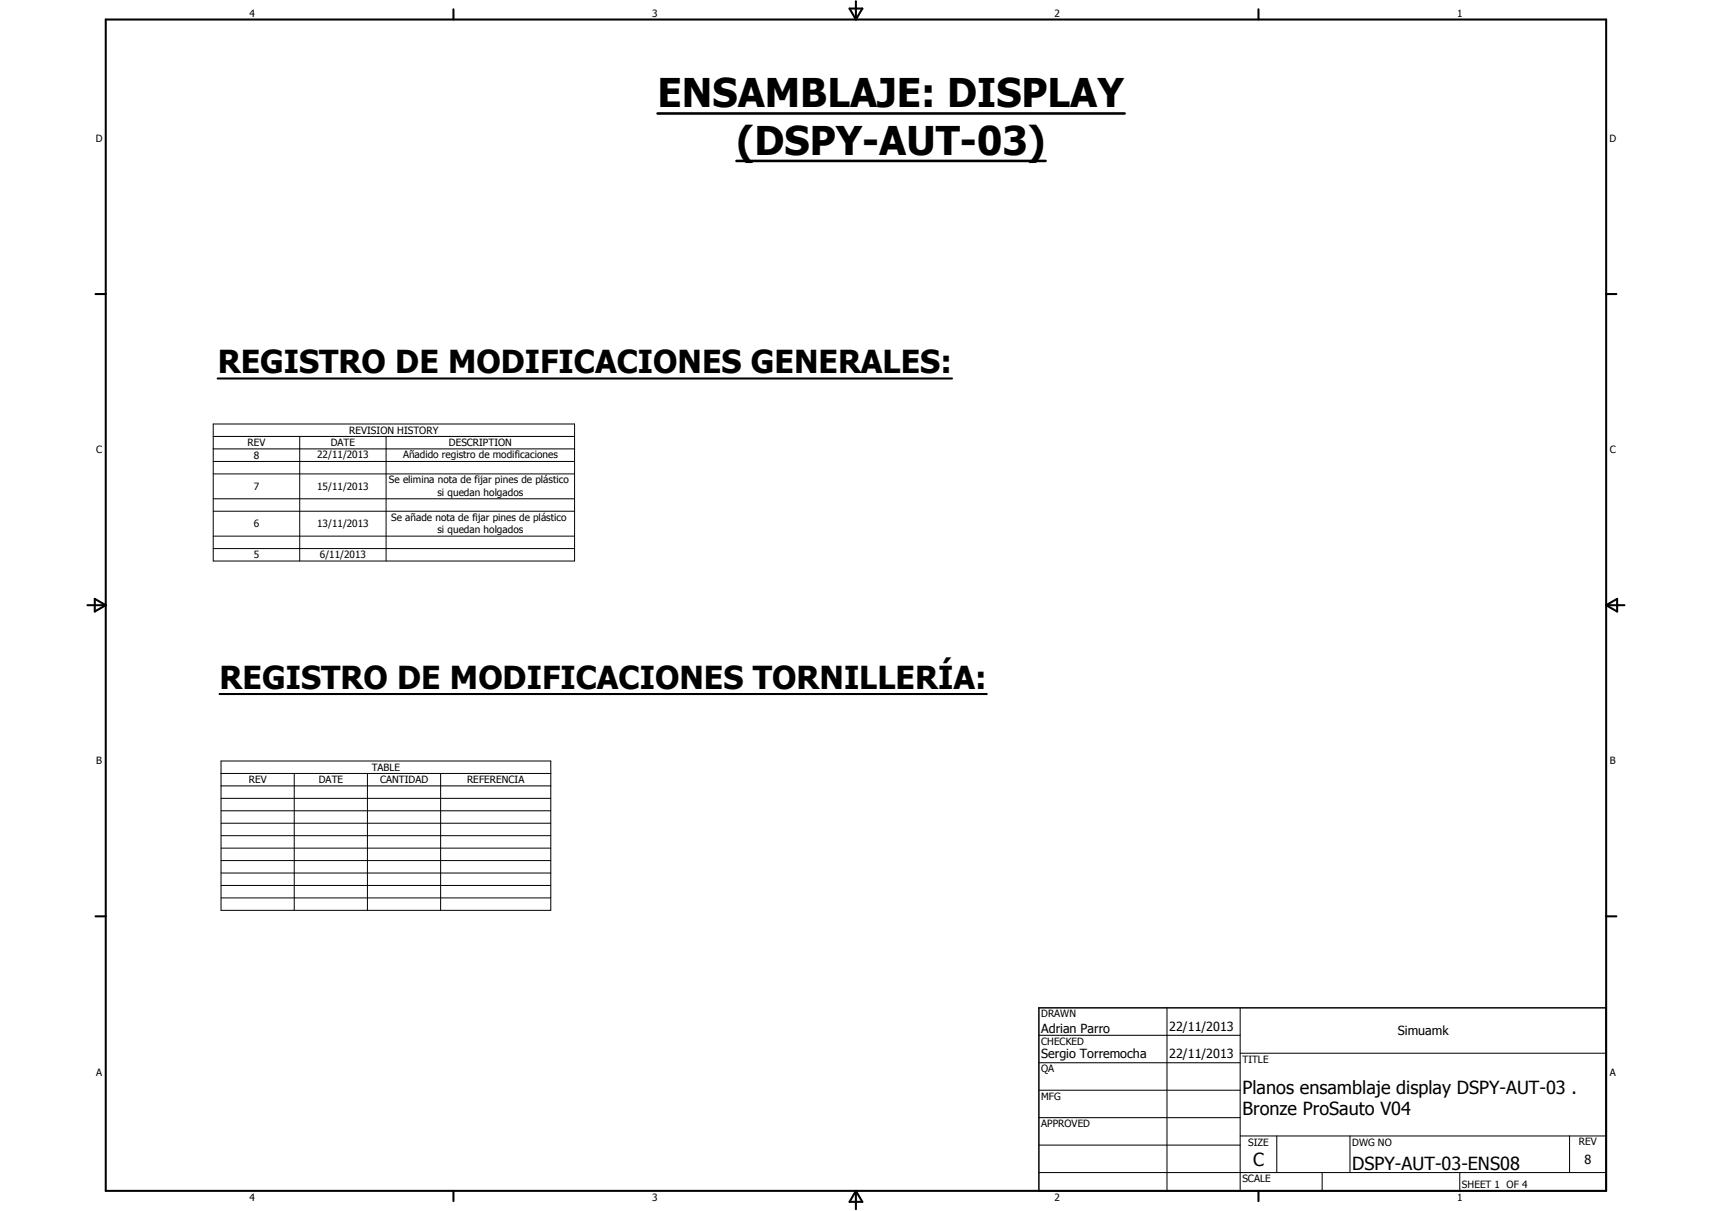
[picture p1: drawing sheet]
<svg xmlns="http://www.w3.org/2000/svg" width="594mm" height="420mm" viewBox="0 0 594 420" stroke-linecap="round" stroke-linejoin="round" font-family="sans-serif">
<defs><g id="words">
<g font-size="13.7">
<text x="228.2" y="37.2">ENSAMBLAJE: DISPLAY</text>
<text x="255.6" y="53.6">(DSPY-AUT-03)</text>
</g>
<g font-size="11">
<text x="75.6" y="129.6">REGISTRO DE MODIFICACIONES GENERALES:</text>
<text x="76.2" y="239">REGISTRO DE MODIFICACIONES TORNILLERÍA:</text>
</g>
<g font-size="6.3">
<text x="431.1" y="379.4">Planos ensamblaje display DSPY-AUT-03 .</text>
<text x="431.1" y="386.9">Bronze ProSauto V04</text>
<text x="434.8" y="404.7">C</text>
<text x="469.2" y="405.9">DSPY-AUT-03-ENS08</text>
</g>
<g font-size="4.4">
<text x="361.3" y="358.4">Adrian Parro</text>
<text x="405.7" y="357.7">22/11/2013</text>
<text x="485" y="359.2">Simuamk</text>
<text x="361.3" y="367.1">Sergio Torremocha</text>
<text x="405.7" y="367.2">22/11/2013</text>
<text x="549.8" y="403.9">8</text>
</g>
<g font-size="3.5">
<text x="86.6" y="5.8">4</text>
<text x="226.3" y="5.8">3</text>
<text x="365.9" y="5.8">2</text>
<text x="505.6" y="5.8">1</text>
<text x="33.3" y="49.4">D</text>
<text x="558.5" y="49.4">D</text>
<text x="85.9" y="154.9">REV</text>
<text x="114.8" y="154.9">DATE</text>
<text x="121.2" y="150.6">REVISION HISTORY</text>
<text x="155.7" y="154.9">DESCRIPTION</text>
<text x="33.4" y="157.3">C</text>
<text x="88" y="159.2">8</text>
<text x="110.1" y="159">22/11/2013</text>
<text x="139.9" y="159">Añadido registro de modificaciones</text>
<text x="558.6" y="157.3">C</text>
<text x="135" y="167.7">Se elimina nota de fijar pines de plástico</text>
<text x="88" y="170">7</text>
<text x="110.1" y="169.8">15/11/2013</text>
<text x="151.8" y="172">si quedan holgados</text>
<text x="88" y="183">6</text>
<text x="110.1" y="182.8">13/11/2013</text>
<text x="135.7" y="180.6">Se añade nota de fijar pines de plástico</text>
<text x="151.8" y="185">si quedan holgados</text>
<text x="88" y="193.8">5</text>
<text x="111" y="193.6">6/11/2013</text>
<text x="33.4" y="265.2">B</text>
<text x="129" y="267.5">TABLE</text>
<text x="558.6" y="265.2">B</text>
<text x="86.4" y="271.8">REV</text>
<text x="110.6" y="271.8">DATE</text>
<text x="131.9" y="271.8">CANTIDAD</text>
<text x="162.1" y="271.8">REFERENCIA</text>
<text x="361.3" y="353">DRAWN</text>
<text x="361.3" y="362.5">CHECKED</text>
<text x="431.1" y="368.7">TITLE</text>
<text x="33.4" y="373.2">A</text>
<text x="361.3" y="372.1">QA</text>
<text x="558.6" y="373.2">A</text>
<text x="361.3" y="381.6">MFG</text>
<text x="361.3" y="391.1">APPROVED</text>
<text x="433.1" y="397.5">SIZE</text>
<text x="469.2" y="397.5">DWG NO</text>
<text x="547.9" y="397.4">REV</text>
<text x="431.1" y="410.2">SCALE</text>
<text x="507.3" y="412.3">SHEET 1 OF 4</text>
<text x="86.6" y="416.7">4</text>
<text x="226.3" y="416.7">3</text>
<text x="365.9" y="416.7">2</text>
<text x="505.6" y="416.7">1</text>
</g>
</g></defs>
<g fill="none" stroke="#000" stroke-width=".71">
<path d="M36.7 6.8h520.7v406.4h-520.7zM157.3 3.2v3.6M294.8 3h4.4l-2.2 3.8zM297 .4v6.4M436.7 3.2v3.6M33.1 102h3.6M557.4 102h3.5M75.5 131.3h254.9M30.3 210h6.4M32.9 207.8l3.8 2.2-3.8 2.2zM557.4 210h6.3M557.4 210l3.8-2.2v4.4z"/>
<path d="M76.2 240.8h266.2M33.1 317.9h3.6M557.4 317.9h3.5M157.3 413.2v3.5M297 413.2v6.3M297 413.2l2.2 3.8h-4.4zM436.7 413.2v3.5"/>
</g>
<g fill="none" stroke="#000" stroke-width=".35">
<path d="M74 147.1h125.4v47.5h-125.4zM74 151.4h125.4M74 155.7h125.4M104 151.4v43.2M134 151.4v43.2M74 160.1h125.4M74 164.4h125.4M74 173.1h125.4M74 177.4h125.4M74 186h125.4M74 190.3h125.4M76.7 264h114.4v51.8h-114.4z"/>
<path d="M76.7 268.4h114.4M76.7 272.7h114.4M76.7 277h114.4M102.1 268.4v47.4M127.5 268.4v47.4M152.9 268.4v47.4M76.7 281.3h114.4M76.7 285.6h114.4M76.7 289.9h114.4M76.7 294.3h114.4M76.7 298.6h114.4M76.7 302.9h114.4"/>
<path d="M76.7 307.2h114.4M76.7 311.5h114.4M360.5 359.2h69.9M405 349.7v63.5M430.4 349.7v63.5M360.5 368.7h69.9M360.5 378.2h69.9M430.4 365.4h127M360.5 387.8h69.9M360.5 397.3h69.9M430.4 394.1h127M443.1 394.1v12.7"/>
<path d="M468.5 394.1v12.7M544.7 394.1v12.7M360.5 406.8h196.9M458.8 406.8v6.4M506.6 406.8v6.4"/>
</g>
<path d="M360.5 349.7h196.9v63.5h-196.9z" fill="none" stroke="#000" stroke-width=".51"/>
<path d="M228.2 39.4h162.1M255.6 55.8h107.2" fill="none" stroke="#000" stroke-width=".89"/>
<use href="#words"/>
</svg>
